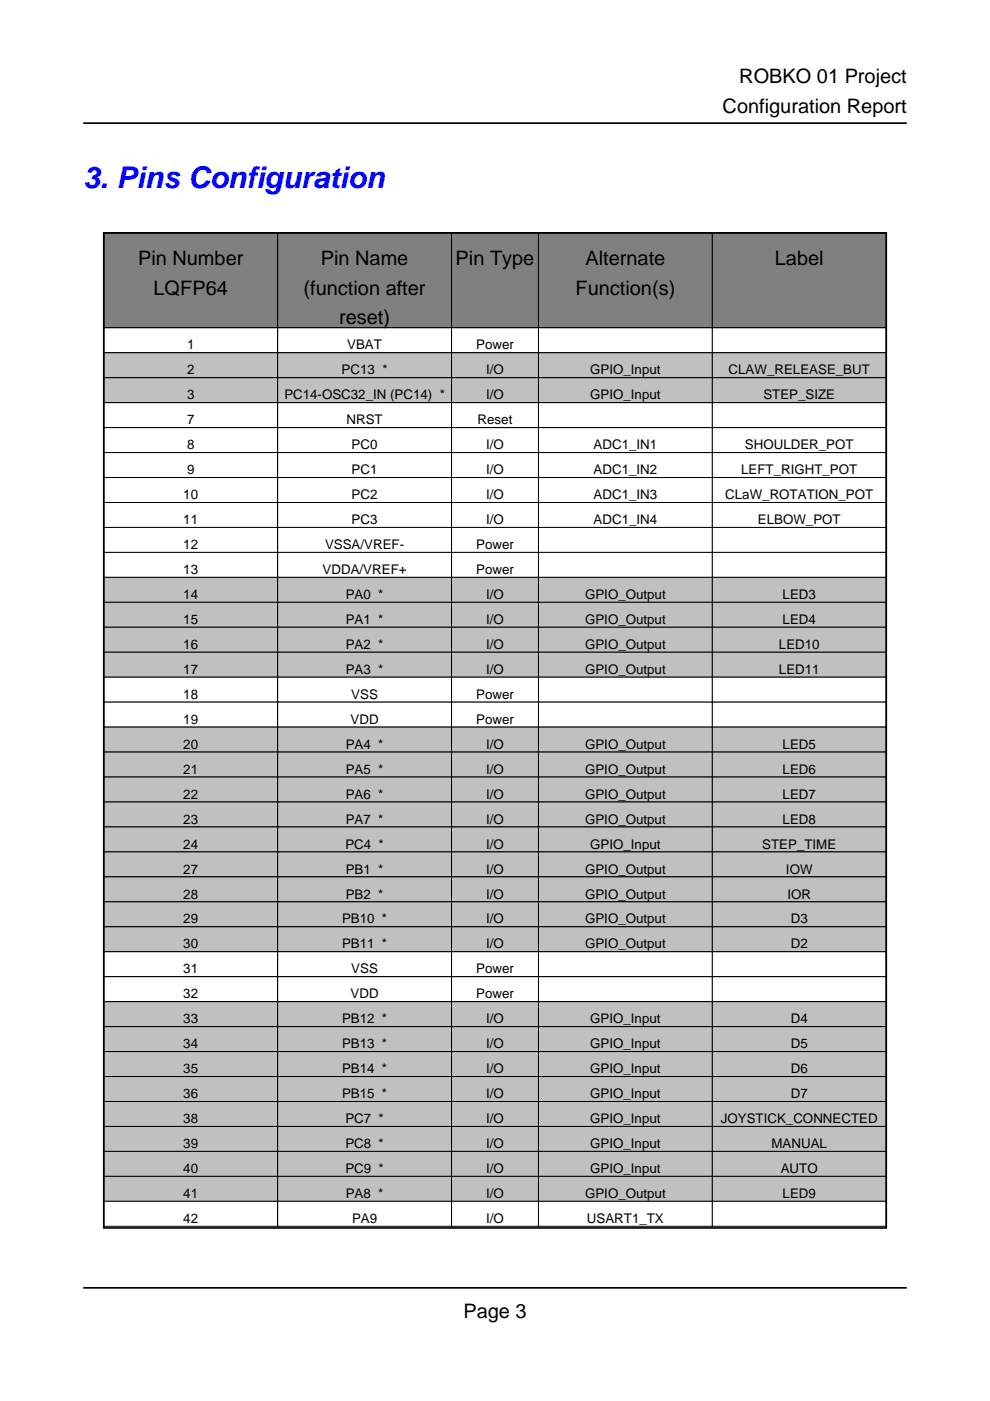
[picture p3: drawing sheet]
<svg xmlns="http://www.w3.org/2000/svg" width="210mm" height="297mm" viewBox="0 0 210 297" stroke-linecap="round" stroke-linejoin="round" font-family="sans-serif">
<defs><g id="words">
<text font-size="6.3" fill="#00f" x="17.6" y="39.9">3. Pins Configuration</text>
<g font-size="4.2">
<text x="156.7" y="17.6">ROBKO 01 Project</text>
<text x="153.2" y="24">Configuration Report</text>
<text x="29.3" y="56.1">Pin Number</text>
<text x="68" y="56.1">Pin Name</text>
<text x="96.6" y="56.1">Pin Type</text>
<text x="124.1" y="56.1">Alternate</text>
<text x="164.3" y="56.1">Label</text>
<text x="32.6" y="62.4">LQFP64</text>
<text x="64.4" y="62.4">(function after</text>
<text x="122" y="62.4">Function(s)</text>
<text x="71.9" y="68.8">reset)</text>
<text x="98.2" y="279.4">Page 3</text>
</g>
<g font-size="2.8">
<text x="39.7" y="74.1">1</text>
<text x="73.6" y="74.1">VBAT</text>
<text x="101" y="74.1">Power</text>
<text x="39.7" y="79.4">2</text>
<text x="72.4" y="79.4">PC13 *</text>
<text x="103.1" y="79.4">I/O</text>
<text x="125.1" y="79.4">GPIO_Input</text>
<text x="154.5" y="79.4">CLAW_RELEASE_BUT</text>
<text x="39.7" y="84.7">3</text>
<text x="39.7" y="90">7</text>
<text x="60.3" y="84.7">PC14-OSC32_IN (PC14) *</text>
<text x="73.5" y="90">NRST</text>
<text x="101.3" y="90">Reset</text>
<text x="103.1" y="84.7">I/O</text>
<text x="125.1" y="84.7">GPIO_Input</text>
<text x="161.9" y="84.7">STEP_SIZE</text>
<text x="39.7" y="95.2">8</text>
<text x="74.6" y="95.2">PC0</text>
<text x="103.1" y="95.2">I/O</text>
<text x="125.9" y="95.2">ADC1_IN1</text>
<text x="157.9" y="95.2">SHOULDER_POT</text>
<text x="39.7" y="100.5">9</text>
<text x="74.6" y="100.5">PC1</text>
<text x="103.1" y="100.5">I/O</text>
<text x="125.9" y="100.5">ADC1_IN2</text>
<text x="157.2" y="100.5">LEFT_RIGHT_POT</text>
<text x="38.9" y="105.8">10</text>
<text x="74.6" y="105.8">PC2</text>
<text x="103.1" y="105.8">I/O</text>
<text x="125.9" y="105.8">ADC1_IN3</text>
<text x="153.8" y="105.8">CLaW_ROTATION_POT</text>
<text x="38.9" y="111.1">11</text>
<text x="74.6" y="111.1">PC3</text>
<text x="103.1" y="111.1">I/O</text>
<text x="125.9" y="111.1">ADC1_IN4</text>
<text x="160.7" y="111.1">ELBOW_POT</text>
<text x="38.9" y="116.4">12</text>
<text x="68.9" y="116.4">VSSA/VREF-</text>
<text x="101" y="116.4">Power</text>
<text x="38.9" y="121.7">13</text>
<text x="68.4" y="121.7">VDDA/VREF+</text>
<text x="101" y="121.7">Power</text>
<text x="38.9" y="127">14</text>
<text x="73.3" y="127">PA0 *</text>
<text x="103.1" y="127">I/O</text>
<text x="124.1" y="127">GPIO_Output</text>
<text x="165.9" y="127">LED3</text>
<text x="38.9" y="132.3">15</text>
<text x="38.9" y="137.6">16</text>
<text x="73.3" y="132.3">PA1 *</text>
<text x="73.3" y="137.6">PA2 *</text>
<text x="103.1" y="132.3">I/O</text>
<text x="103.1" y="137.6">I/O</text>
<text x="124.1" y="132.3">GPIO_Output</text>
<text x="124.1" y="137.6">GPIO_Output</text>
<text x="165.2" y="137.6">LED10</text>
<text x="165.9" y="132.3">LED4</text>
<text x="38.9" y="142.9">17</text>
<text x="73.3" y="142.9">PA3 *</text>
<text x="103.1" y="142.9">I/O</text>
<text x="124.1" y="142.9">GPIO_Output</text>
<text x="165.2" y="142.9">LED11</text>
<text x="38.9" y="148.2">18</text>
<text x="74.5" y="148.2">VSS</text>
<text x="101" y="148.2">Power</text>
<text x="38.9" y="153.5">19</text>
<text x="74.3" y="153.5">VDD</text>
<text x="101" y="153.5">Power</text>
<text x="38.9" y="158.7">20</text>
<text x="73.3" y="158.7">PA4 *</text>
<text x="103.1" y="158.7">I/O</text>
<text x="124.1" y="158.7">GPIO_Output</text>
<text x="165.9" y="158.7">LED5</text>
<text x="38.9" y="164">21</text>
<text x="73.3" y="164">PA5 *</text>
<text x="103.1" y="164">I/O</text>
<text x="124.1" y="164">GPIO_Output</text>
<text x="165.9" y="164">LED6</text>
<text x="38.9" y="169.3">22</text>
<text x="73.3" y="169.3">PA6 *</text>
<text x="103.1" y="169.3">I/O</text>
<text x="124.1" y="169.3">GPIO_Output</text>
<text x="165.9" y="169.3">LED7</text>
<text x="38.9" y="174.6">23</text>
<text x="38.9" y="179.9">24</text>
<text x="73.2" y="179.9">PC4 *</text>
<text x="73.3" y="174.6">PA7 *</text>
<text x="103.1" y="174.6">I/O</text>
<text x="103.1" y="179.9">I/O</text>
<text x="124.1" y="174.6">GPIO_Output</text>
<text x="125.1" y="179.9">GPIO_Input</text>
<text x="161.6" y="179.9">STEP_TIME</text>
<text x="165.9" y="174.6">LED8</text>
<text x="38.9" y="185.2">27</text>
<text x="73.3" y="185.2">PB1 *</text>
<text x="103.1" y="185.2">I/O</text>
<text x="124.1" y="185.2">GPIO_Output</text>
<text x="166.6" y="185.2">IOW</text>
<text x="38.9" y="190.5">28</text>
<text x="73.3" y="190.5">PB2 *</text>
<text x="103.1" y="190.5">I/O</text>
<text x="124.1" y="190.5">GPIO_Output</text>
<text x="167" y="190.5">IOR</text>
<text x="38.9" y="195.8">29</text>
<text x="72.5" y="195.8">PB10 *</text>
<text x="103.1" y="195.8">I/O</text>
<text x="124.1" y="195.8">GPIO_Output</text>
<text x="167.7" y="195.8">D3</text>
<text x="38.9" y="201.1">30</text>
<text x="72.5" y="201.1">PB11 *</text>
<text x="103.1" y="201.1">I/O</text>
<text x="124.1" y="201.1">GPIO_Output</text>
<text x="167.7" y="201.1">D2</text>
<text x="38.9" y="206.4">31</text>
<text x="74.5" y="206.4">VSS</text>
<text x="101" y="206.4">Power</text>
<text x="38.9" y="211.7">32</text>
<text x="74.3" y="211.7">VDD</text>
<text x="101" y="211.7">Power</text>
<text x="38.9" y="217">33</text>
<text x="72.5" y="217">PB12 *</text>
<text x="103.1" y="217">I/O</text>
<text x="125.1" y="217">GPIO_Input</text>
<text x="167.7" y="217">D4</text>
<text x="38.9" y="222.2">34</text>
<text x="38.9" y="227.5">35</text>
<text x="72.5" y="222.2">PB13 *</text>
<text x="72.5" y="227.5">PB14 *</text>
<text x="103.1" y="222.2">I/O</text>
<text x="103.1" y="227.5">I/O</text>
<text x="125.1" y="222.2">GPIO_Input</text>
<text x="125.1" y="227.5">GPIO_Input</text>
<text x="167.7" y="222.2">D5</text>
<text x="167.7" y="227.5">D6</text>
<text x="38.9" y="232.8">36</text>
<text x="72.5" y="232.8">PB15 *</text>
<text x="103.1" y="232.8">I/O</text>
<text x="125.1" y="232.8">GPIO_Input</text>
<text x="167.7" y="232.8">D7</text>
<text x="38.9" y="238.1">38</text>
<text x="73.2" y="238.1">PC7 *</text>
<text x="103.1" y="238.1">I/O</text>
<text x="125.1" y="238.1">GPIO_Input</text>
<text x="152.8" y="238.1">JOYSTICK_CONNECTED</text>
<text x="38.9" y="243.4">39</text>
<text x="73.2" y="243.4">PC8 *</text>
<text x="103.1" y="243.4">I/O</text>
<text x="125.1" y="243.4">GPIO_Input</text>
<text x="163.6" y="243.4">MANUAL</text>
<text x="38.9" y="248.7">40</text>
<text x="73.2" y="248.7">PC9 *</text>
<text x="103.1" y="248.7">I/O</text>
<text x="125.1" y="248.7">GPIO_Input</text>
<text x="165.5" y="248.7">AUTO</text>
<text x="38.9" y="254">41</text>
<text x="73.3" y="254">PA8 *</text>
<text x="103.1" y="254">I/O</text>
<text x="124.1" y="254">GPIO_Output</text>
<text x="165.9" y="254">LED9</text>
<text x="38.9" y="259.3">42</text>
<text x="74.6" y="259.3">PA9</text>
<text x="103.1" y="259.3">I/O</text>
<text x="124.4" y="259.3">USART1_TX</text>
</g>
</g></defs>
<path d="M22 260.3v-210.9h165.9v210.9" fill="none" stroke="#000" stroke-width=".35"/>
<path d="M22 49.4h36.9v20.1h-36.9z" fill="#808080"/>
<path d="M22 49.4h36.9v20.1h-36.9z" fill="none" stroke="#000" stroke-width=".21"/>
<path d="M58.9 49.4h36.8v20.1h-36.8z" fill="#808080"/>
<path d="M58.9 49.4h36.8v20.1h-36.8z" fill="none" stroke="#000" stroke-width=".21"/>
<path d="M95.7 49.4h18.5v20.1h-18.5z" fill="#808080"/>
<path d="M95.7 49.4h18.5v20.1h-18.5z" fill="none" stroke="#000" stroke-width=".21"/>
<path d="M114.2 49.4h36.8v20.1h-36.8z" fill="#808080"/>
<path d="M114.2 49.4h36.8v20.1h-36.8z" fill="none" stroke="#000" stroke-width=".21"/>
<path d="M151 49.4h36.9v20.1h-36.9z" fill="#808080"/>
<path d="M151 49.4h36.9v20.1h-36.9z" fill="none" stroke="#000" stroke-width=".21"/>
<path d="M22 69.5h36.9v5.3h-36.9z" fill="#fff"/>
<path d="M22 69.5h36.9v5.3h-36.9z" fill="none" stroke="#000" stroke-width=".21"/>
<path d="M58.9 69.5h36.8v5.3h-36.8z" fill="#fff"/>
<path d="M58.9 69.5h36.8v5.3h-36.8z" fill="none" stroke="#000" stroke-width=".21"/>
<path d="M95.7 69.5h18.5v5.3h-18.5z" fill="#fff"/>
<path d="M95.7 69.5h18.5v5.3h-18.5z" fill="none" stroke="#000" stroke-width=".21"/>
<path d="M114.2 69.5h36.8v5.3h-36.8z" fill="#fff"/>
<path d="M114.2 69.5h36.8v5.3h-36.8z" fill="none" stroke="#000" stroke-width=".21"/>
<path d="M151 69.5h36.9v5.3h-36.9z" fill="#fff"/>
<path d="M151 69.5h36.9v5.3h-36.9z" fill="none" stroke="#000" stroke-width=".21"/>
<path d="M22 74.8h36.9v5.3h-36.9z" fill="#c0c0c0"/>
<path d="M22 74.8h36.9v5.3h-36.9z" fill="none" stroke="#000" stroke-width=".21"/>
<path d="M58.9 74.8h36.8v5.3h-36.8z" fill="#c0c0c0"/>
<path d="M58.9 74.8h36.8v5.3h-36.8z" fill="none" stroke="#000" stroke-width=".21"/>
<path d="M95.7 74.8h18.5v5.3h-18.5z" fill="#c0c0c0"/>
<path d="M95.7 74.8h18.5v5.3h-18.5z" fill="none" stroke="#000" stroke-width=".21"/>
<path d="M114.2 74.8h36.8v5.3h-36.8z" fill="#c0c0c0"/>
<path d="M114.2 74.8h36.8v5.3h-36.8z" fill="none" stroke="#000" stroke-width=".21"/>
<path d="M151 74.8h36.9v5.3h-36.9z" fill="#c0c0c0"/>
<path d="M151 74.8h36.9v5.3h-36.9z" fill="none" stroke="#000" stroke-width=".21"/>
<path d="M22 80.1h36.9v5.3h-36.9z" fill="#c0c0c0"/>
<path d="M22 80.1h36.9v5.3h-36.9z" fill="none" stroke="#000" stroke-width=".21"/>
<path d="M58.9 80.1h36.8v5.3h-36.8z" fill="#c0c0c0"/>
<path d="M58.9 80.1h36.8v5.3h-36.8z" fill="none" stroke="#000" stroke-width=".21"/>
<path d="M95.7 80.1h18.5v5.3h-18.5z" fill="#c0c0c0"/>
<path d="M95.7 80.1h18.5v5.3h-18.5z" fill="none" stroke="#000" stroke-width=".21"/>
<path d="M114.2 80.1h36.8v5.3h-36.8z" fill="#c0c0c0"/>
<path d="M114.2 80.1h36.8v5.3h-36.8z" fill="none" stroke="#000" stroke-width=".21"/>
<path d="M151 80.1h36.9v5.3h-36.9z" fill="#c0c0c0"/>
<path d="M151 80.1h36.9v5.3h-36.9z" fill="none" stroke="#000" stroke-width=".21"/>
<path d="M22 85.4h36.9v5.3h-36.9z" fill="#fff"/>
<path d="M22 85.4h36.9v5.3h-36.9z" fill="none" stroke="#000" stroke-width=".21"/>
<path d="M58.9 85.4h36.8v5.3h-36.8z" fill="#fff"/>
<path d="M58.9 85.4h36.8v5.3h-36.8z" fill="none" stroke="#000" stroke-width=".21"/>
<path d="M95.7 85.4h18.5v5.3h-18.5z" fill="#fff"/>
<path d="M95.7 85.4h18.5v5.3h-18.5z" fill="none" stroke="#000" stroke-width=".21"/>
<path d="M114.2 85.4h36.8v5.3h-36.8z" fill="#fff"/>
<path d="M114.2 85.4h36.8v5.3h-36.8z" fill="none" stroke="#000" stroke-width=".21"/>
<path d="M151 85.4h36.9v5.3h-36.9z" fill="#fff"/>
<path d="M151 85.4h36.9v5.3h-36.9z" fill="none" stroke="#000" stroke-width=".21"/>
<path d="M22 90.7h36.9v5.3h-36.9z" fill="#fff"/>
<path d="M22 90.7h36.9v5.3h-36.9z" fill="none" stroke="#000" stroke-width=".21"/>
<path d="M58.9 90.7h36.8v5.3h-36.8z" fill="#fff"/>
<path d="M58.9 90.7h36.8v5.3h-36.8z" fill="none" stroke="#000" stroke-width=".21"/>
<path d="M95.7 90.7h18.5v5.3h-18.5z" fill="#fff"/>
<path d="M95.7 90.7h18.5v5.3h-18.5z" fill="none" stroke="#000" stroke-width=".21"/>
<path d="M114.2 90.7h36.8v5.3h-36.8z" fill="#fff"/>
<path d="M114.2 90.7h36.8v5.3h-36.8z" fill="none" stroke="#000" stroke-width=".21"/>
<path d="M151 90.7h36.9v5.3h-36.9z" fill="#fff"/>
<path d="M151 90.7h36.9v5.3h-36.9z" fill="none" stroke="#000" stroke-width=".21"/>
<path d="M22 96h36.9v5.2h-36.9z" fill="#fff"/>
<path d="M22 96h36.9v5.2h-36.9z" fill="none" stroke="#000" stroke-width=".21"/>
<path d="M58.9 96h36.8v5.2h-36.8z" fill="#fff"/>
<path d="M58.9 96h36.8v5.2h-36.8z" fill="none" stroke="#000" stroke-width=".21"/>
<path d="M95.7 96h18.5v5.2h-18.5z" fill="#fff"/>
<path d="M95.7 96h18.5v5.2h-18.5z" fill="none" stroke="#000" stroke-width=".21"/>
<path d="M114.2 96h36.8v5.2h-36.8z" fill="#fff"/>
<path d="M114.2 96h36.8v5.2h-36.8z" fill="none" stroke="#000" stroke-width=".21"/>
<path d="M151 96h36.9v5.2h-36.9z" fill="#fff"/>
<path d="M151 96h36.9v5.2h-36.9z" fill="none" stroke="#000" stroke-width=".21"/>
<path d="M22 101.2h36.9v5.3h-36.9z" fill="#fff"/>
<path d="M22 101.2h36.9v5.3h-36.9z" fill="none" stroke="#000" stroke-width=".21"/>
<path d="M58.9 101.2h36.8v5.3h-36.8z" fill="#fff"/>
<path d="M58.9 101.2h36.8v5.3h-36.8z" fill="none" stroke="#000" stroke-width=".21"/>
<path d="M95.7 101.2h18.5v5.3h-18.5z" fill="#fff"/>
<path d="M95.7 101.2h18.5v5.3h-18.5z" fill="none" stroke="#000" stroke-width=".21"/>
<path d="M114.2 101.2h36.8v5.3h-36.8z" fill="#fff"/>
<path d="M114.2 101.2h36.8v5.3h-36.8z" fill="none" stroke="#000" stroke-width=".21"/>
<path d="M151 101.2h36.9v5.3h-36.9z" fill="#fff"/>
<path d="M151 101.2h36.9v5.3h-36.9z" fill="none" stroke="#000" stroke-width=".21"/>
<path d="M22 106.5h36.9v5.3h-36.9z" fill="#fff"/>
<path d="M22 106.5h36.9v5.3h-36.9z" fill="none" stroke="#000" stroke-width=".21"/>
<path d="M58.9 106.5h36.8v5.3h-36.8z" fill="#fff"/>
<path d="M58.9 106.5h36.8v5.3h-36.8z" fill="none" stroke="#000" stroke-width=".21"/>
<path d="M95.7 106.5h18.5v5.3h-18.5z" fill="#fff"/>
<path d="M95.7 106.5h18.5v5.3h-18.5z" fill="none" stroke="#000" stroke-width=".21"/>
<path d="M114.2 106.5h36.8v5.3h-36.8z" fill="#fff"/>
<path d="M114.2 106.5h36.8v5.3h-36.8z" fill="none" stroke="#000" stroke-width=".21"/>
<path d="M151 106.5h36.9v5.3h-36.9z" fill="#fff"/>
<path d="M151 106.5h36.9v5.3h-36.9z" fill="none" stroke="#000" stroke-width=".21"/>
<path d="M22 111.8h36.9v5.3h-36.9z" fill="#fff"/>
<path d="M22 111.8h36.9v5.3h-36.9z" fill="none" stroke="#000" stroke-width=".21"/>
<path d="M58.9 111.8h36.8v5.3h-36.8z" fill="#fff"/>
<path d="M58.9 111.8h36.8v5.3h-36.8z" fill="none" stroke="#000" stroke-width=".21"/>
<path d="M95.7 111.8h18.5v5.3h-18.5z" fill="#fff"/>
<path d="M95.7 111.8h18.5v5.3h-18.5z" fill="none" stroke="#000" stroke-width=".21"/>
<path d="M114.2 111.8h36.8v5.3h-36.8z" fill="#fff"/>
<path d="M114.2 111.8h36.8v5.3h-36.8z" fill="none" stroke="#000" stroke-width=".21"/>
<path d="M151 111.8h36.9v5.3h-36.9z" fill="#fff"/>
<path d="M151 111.8h36.9v5.3h-36.9z" fill="none" stroke="#000" stroke-width=".21"/>
<path d="M22 117.1h36.9v5.3h-36.9z" fill="#fff"/>
<path d="M22 117.1h36.9v5.3h-36.9z" fill="none" stroke="#000" stroke-width=".21"/>
<path d="M58.9 117.1h36.8v5.3h-36.8z" fill="#fff"/>
<path d="M58.9 117.1h36.8v5.3h-36.8z" fill="none" stroke="#000" stroke-width=".21"/>
<path d="M95.7 117.1h18.5v5.3h-18.5z" fill="#fff"/>
<path d="M95.7 117.1h18.5v5.3h-18.5z" fill="none" stroke="#000" stroke-width=".21"/>
<path d="M114.2 117.1h36.8v5.3h-36.8z" fill="#fff"/>
<path d="M114.2 117.1h36.8v5.3h-36.8z" fill="none" stroke="#000" stroke-width=".21"/>
<path d="M151 117.1h36.9v5.3h-36.9z" fill="#fff"/>
<path d="M151 117.1h36.9v5.3h-36.9z" fill="none" stroke="#000" stroke-width=".21"/>
<path d="M22 122.4h36.9v5.3h-36.9z" fill="#c0c0c0"/>
<path d="M22 122.4h36.9v5.3h-36.9z" fill="none" stroke="#000" stroke-width=".21"/>
<path d="M58.9 122.4h36.8v5.3h-36.8z" fill="#c0c0c0"/>
<path d="M58.9 122.4h36.8v5.3h-36.8z" fill="none" stroke="#000" stroke-width=".21"/>
<path d="M95.7 122.4h18.5v5.3h-18.5z" fill="#c0c0c0"/>
<path d="M95.7 122.4h18.5v5.3h-18.5z" fill="none" stroke="#000" stroke-width=".21"/>
<path d="M114.2 122.4h36.8v5.3h-36.8z" fill="#c0c0c0"/>
<path d="M114.2 122.4h36.8v5.3h-36.8z" fill="none" stroke="#000" stroke-width=".21"/>
<path d="M151 122.4h36.9v5.3h-36.9z" fill="#c0c0c0"/>
<path d="M151 122.4h36.9v5.3h-36.9z" fill="none" stroke="#000" stroke-width=".21"/>
<path d="M22 127.7h36.9v5.3h-36.9z" fill="#c0c0c0"/>
<path d="M22 127.7h36.9v5.3h-36.9z" fill="none" stroke="#000" stroke-width=".21"/>
<path d="M58.9 127.7h36.8v5.3h-36.8z" fill="#c0c0c0"/>
<path d="M58.9 127.7h36.8v5.3h-36.8z" fill="none" stroke="#000" stroke-width=".21"/>
<path d="M95.7 127.7h18.5v5.3h-18.5z" fill="#c0c0c0"/>
<path d="M95.7 127.7h18.5v5.3h-18.5z" fill="none" stroke="#000" stroke-width=".21"/>
<path d="M114.2 127.7h36.8v5.3h-36.8z" fill="#c0c0c0"/>
<path d="M114.2 127.7h36.8v5.3h-36.8z" fill="none" stroke="#000" stroke-width=".21"/>
<path d="M151 127.7h36.9v5.3h-36.9z" fill="#c0c0c0"/>
<path d="M151 127.7h36.9v5.3h-36.9z" fill="none" stroke="#000" stroke-width=".21"/>
<path d="M22 133h36.9v5.3h-36.9z" fill="#c0c0c0"/>
<path d="M22 133h36.9v5.3h-36.9z" fill="none" stroke="#000" stroke-width=".21"/>
<path d="M58.9 133h36.8v5.3h-36.8z" fill="#c0c0c0"/>
<path d="M58.9 133h36.8v5.3h-36.8z" fill="none" stroke="#000" stroke-width=".21"/>
<path d="M95.7 133h18.5v5.3h-18.5z" fill="#c0c0c0"/>
<path d="M95.7 133h18.5v5.3h-18.5z" fill="none" stroke="#000" stroke-width=".21"/>
<path d="M114.2 133h36.8v5.3h-36.8z" fill="#c0c0c0"/>
<path d="M114.2 133h36.8v5.3h-36.8z" fill="none" stroke="#000" stroke-width=".21"/>
<path d="M151 133h36.9v5.3h-36.9z" fill="#c0c0c0"/>
<path d="M151 133h36.9v5.3h-36.9z" fill="none" stroke="#000" stroke-width=".21"/>
<path d="M22 138.3h36.9v5.3h-36.9z" fill="#c0c0c0"/>
<path d="M22 138.3h36.9v5.3h-36.9z" fill="none" stroke="#000" stroke-width=".21"/>
<path d="M58.9 138.3h36.8v5.3h-36.8z" fill="#c0c0c0"/>
<path d="M58.9 138.3h36.8v5.3h-36.8z" fill="none" stroke="#000" stroke-width=".21"/>
<path d="M95.7 138.3h18.5v5.3h-18.5z" fill="#c0c0c0"/>
<path d="M95.7 138.3h18.5v5.3h-18.5z" fill="none" stroke="#000" stroke-width=".21"/>
<path d="M114.2 138.3h36.8v5.3h-36.8z" fill="#c0c0c0"/>
<path d="M114.2 138.3h36.8v5.3h-36.8z" fill="none" stroke="#000" stroke-width=".21"/>
<path d="M151 138.3h36.9v5.3h-36.9z" fill="#c0c0c0"/>
<path d="M151 138.3h36.9v5.3h-36.9z" fill="none" stroke="#000" stroke-width=".21"/>
<path d="M22 143.6h36.9v5.3h-36.9z" fill="#fff"/>
<path d="M22 143.6h36.9v5.3h-36.9z" fill="none" stroke="#000" stroke-width=".21"/>
<path d="M58.9 143.6h36.8v5.3h-36.8z" fill="#fff"/>
<path d="M58.9 143.6h36.8v5.3h-36.8z" fill="none" stroke="#000" stroke-width=".21"/>
<path d="M95.7 143.6h18.5v5.3h-18.5z" fill="#fff"/>
<path d="M95.7 143.6h18.5v5.3h-18.5z" fill="none" stroke="#000" stroke-width=".21"/>
<path d="M114.2 143.6h36.8v5.3h-36.8z" fill="#fff"/>
<path d="M114.2 143.6h36.8v5.3h-36.8z" fill="none" stroke="#000" stroke-width=".21"/>
<path d="M151 143.6h36.9v5.3h-36.9z" fill="#fff"/>
<path d="M151 143.6h36.9v5.3h-36.9z" fill="none" stroke="#000" stroke-width=".21"/>
<path d="M22 148.9h36.9v5.3h-36.9z" fill="#fff"/>
<path d="M22 148.9h36.9v5.3h-36.9z" fill="none" stroke="#000" stroke-width=".21"/>
<path d="M58.9 148.9h36.8v5.3h-36.8z" fill="#fff"/>
<path d="M58.9 148.9h36.8v5.3h-36.8z" fill="none" stroke="#000" stroke-width=".21"/>
<path d="M95.7 148.9h18.5v5.3h-18.5z" fill="#fff"/>
<path d="M95.7 148.9h18.5v5.3h-18.5z" fill="none" stroke="#000" stroke-width=".21"/>
<path d="M114.2 148.9h36.8v5.3h-36.8z" fill="#fff"/>
<path d="M114.2 148.9h36.8v5.3h-36.8z" fill="none" stroke="#000" stroke-width=".21"/>
<path d="M151 148.9h36.9v5.3h-36.9z" fill="#fff"/>
<path d="M151 148.9h36.9v5.3h-36.9z" fill="none" stroke="#000" stroke-width=".21"/>
<path d="M22 154.2h36.9v5.3h-36.9z" fill="#c0c0c0"/>
<path d="M22 154.2h36.9v5.3h-36.9z" fill="none" stroke="#000" stroke-width=".21"/>
<path d="M58.9 154.2h36.8v5.3h-36.8z" fill="#c0c0c0"/>
<path d="M58.9 154.2h36.8v5.3h-36.8z" fill="none" stroke="#000" stroke-width=".21"/>
<path d="M95.7 154.2h18.5v5.3h-18.5z" fill="#c0c0c0"/>
<path d="M95.7 154.2h18.5v5.3h-18.5z" fill="none" stroke="#000" stroke-width=".21"/>
<path d="M114.2 154.2h36.8v5.3h-36.8z" fill="#c0c0c0"/>
<path d="M114.2 154.2h36.8v5.3h-36.8z" fill="none" stroke="#000" stroke-width=".21"/>
<path d="M151 154.2h36.9v5.3h-36.9z" fill="#c0c0c0"/>
<path d="M151 154.2h36.9v5.3h-36.9z" fill="none" stroke="#000" stroke-width=".21"/>
<path d="M22 159.5h36.9v5.2h-36.9z" fill="#c0c0c0"/>
<path d="M22 159.5h36.9v5.2h-36.9z" fill="none" stroke="#000" stroke-width=".21"/>
<path d="M58.9 159.5h36.8v5.2h-36.8z" fill="#c0c0c0"/>
<path d="M58.9 159.5h36.8v5.2h-36.8z" fill="none" stroke="#000" stroke-width=".21"/>
<path d="M95.7 159.5h18.5v5.2h-18.5z" fill="#c0c0c0"/>
<path d="M95.7 159.5h18.5v5.2h-18.5z" fill="none" stroke="#000" stroke-width=".21"/>
<path d="M114.2 159.5h36.8v5.2h-36.8z" fill="#c0c0c0"/>
<path d="M114.2 159.5h36.8v5.2h-36.8z" fill="none" stroke="#000" stroke-width=".21"/>
<path d="M151 159.5h36.9v5.2h-36.9z" fill="#c0c0c0"/>
<path d="M151 159.5h36.9v5.2h-36.9z" fill="none" stroke="#000" stroke-width=".21"/>
<path d="M22 164.7h36.9v5.3h-36.9z" fill="#c0c0c0"/>
<path d="M22 164.7h36.9v5.3h-36.9z" fill="none" stroke="#000" stroke-width=".21"/>
<path d="M58.9 164.7h36.8v5.3h-36.8z" fill="#c0c0c0"/>
<path d="M58.9 164.7h36.8v5.3h-36.8z" fill="none" stroke="#000" stroke-width=".21"/>
<path d="M95.7 164.7h18.5v5.3h-18.5z" fill="#c0c0c0"/>
<path d="M95.7 164.7h18.5v5.3h-18.5z" fill="none" stroke="#000" stroke-width=".21"/>
<path d="M114.2 164.7h36.8v5.3h-36.8z" fill="#c0c0c0"/>
<path d="M114.2 164.7h36.8v5.3h-36.8z" fill="none" stroke="#000" stroke-width=".21"/>
<path d="M151 164.7h36.9v5.3h-36.9z" fill="#c0c0c0"/>
<path d="M151 164.7h36.9v5.3h-36.9z" fill="none" stroke="#000" stroke-width=".21"/>
<path d="M22 170h36.9v5.3h-36.9z" fill="#c0c0c0"/>
<path d="M22 170h36.9v5.3h-36.9z" fill="none" stroke="#000" stroke-width=".21"/>
<path d="M58.9 170h36.8v5.3h-36.8z" fill="#c0c0c0"/>
<path d="M58.9 170h36.8v5.3h-36.8z" fill="none" stroke="#000" stroke-width=".21"/>
<path d="M95.7 170h18.5v5.3h-18.5z" fill="#c0c0c0"/>
<path d="M95.7 170h18.5v5.3h-18.5z" fill="none" stroke="#000" stroke-width=".21"/>
<path d="M114.2 170h36.8v5.3h-36.8z" fill="#c0c0c0"/>
<path d="M114.2 170h36.8v5.3h-36.8z" fill="none" stroke="#000" stroke-width=".21"/>
<path d="M151 170h36.9v5.3h-36.9z" fill="#c0c0c0"/>
<path d="M151 170h36.9v5.3h-36.9z" fill="none" stroke="#000" stroke-width=".21"/>
<path d="M22 175.3h36.9v5.3h-36.9z" fill="#c0c0c0"/>
<path d="M22 175.3h36.9v5.3h-36.9z" fill="none" stroke="#000" stroke-width=".21"/>
<path d="M58.9 175.3h36.8v5.3h-36.8z" fill="#c0c0c0"/>
<path d="M58.9 175.3h36.8v5.3h-36.8z" fill="none" stroke="#000" stroke-width=".21"/>
<path d="M95.7 175.3h18.5v5.3h-18.5z" fill="#c0c0c0"/>
<path d="M95.7 175.3h18.5v5.3h-18.5z" fill="none" stroke="#000" stroke-width=".21"/>
<path d="M114.2 175.3h36.8v5.3h-36.8z" fill="#c0c0c0"/>
<path d="M114.2 175.3h36.8v5.3h-36.8z" fill="none" stroke="#000" stroke-width=".21"/>
<path d="M151 175.3h36.9v5.3h-36.9z" fill="#c0c0c0"/>
<path d="M151 175.3h36.9v5.3h-36.9z" fill="none" stroke="#000" stroke-width=".21"/>
<path d="M22 180.6h36.9v5.3h-36.9z" fill="#c0c0c0"/>
<path d="M22 180.6h36.9v5.3h-36.9z" fill="none" stroke="#000" stroke-width=".21"/>
<path d="M58.9 180.6h36.8v5.3h-36.8z" fill="#c0c0c0"/>
<path d="M58.9 180.6h36.8v5.3h-36.8z" fill="none" stroke="#000" stroke-width=".21"/>
<path d="M95.7 180.6h18.5v5.3h-18.5z" fill="#c0c0c0"/>
<path d="M95.7 180.6h18.5v5.3h-18.5z" fill="none" stroke="#000" stroke-width=".21"/>
<path d="M114.2 180.6h36.8v5.3h-36.8z" fill="#c0c0c0"/>
<path d="M114.2 180.6h36.8v5.3h-36.8z" fill="none" stroke="#000" stroke-width=".21"/>
<path d="M151 180.6h36.9v5.3h-36.9z" fill="#c0c0c0"/>
<path d="M151 180.6h36.9v5.3h-36.9z" fill="none" stroke="#000" stroke-width=".21"/>
<path d="M22 185.9h36.9v5.3h-36.9z" fill="#c0c0c0"/>
<path d="M22 185.9h36.9v5.3h-36.9z" fill="none" stroke="#000" stroke-width=".21"/>
<path d="M58.9 185.9h36.8v5.3h-36.8z" fill="#c0c0c0"/>
<path d="M58.9 185.9h36.8v5.3h-36.8z" fill="none" stroke="#000" stroke-width=".21"/>
<path d="M95.7 185.9h18.5v5.3h-18.5z" fill="#c0c0c0"/>
<path d="M95.7 185.9h18.5v5.3h-18.5z" fill="none" stroke="#000" stroke-width=".21"/>
<path d="M114.2 185.9h36.8v5.3h-36.8z" fill="#c0c0c0"/>
<path d="M114.2 185.9h36.8v5.3h-36.8z" fill="none" stroke="#000" stroke-width=".21"/>
<path d="M151 185.9h36.9v5.3h-36.9z" fill="#c0c0c0"/>
<path d="M151 185.9h36.9v5.3h-36.9z" fill="none" stroke="#000" stroke-width=".21"/>
<path d="M22 191.2h36.9v5.3h-36.9z" fill="#c0c0c0"/>
<path d="M22 191.2h36.9v5.3h-36.9z" fill="none" stroke="#000" stroke-width=".21"/>
<path d="M58.9 191.2h36.8v5.3h-36.8z" fill="#c0c0c0"/>
<path d="M58.9 191.2h36.8v5.3h-36.8z" fill="none" stroke="#000" stroke-width=".21"/>
<path d="M95.7 191.2h18.5v5.3h-18.5z" fill="#c0c0c0"/>
<path d="M95.7 191.2h18.5v5.3h-18.5z" fill="none" stroke="#000" stroke-width=".21"/>
<path d="M114.2 191.2h36.8v5.3h-36.8z" fill="#c0c0c0"/>
<path d="M114.2 191.2h36.8v5.3h-36.8z" fill="none" stroke="#000" stroke-width=".21"/>
<path d="M151 191.2h36.9v5.3h-36.9z" fill="#c0c0c0"/>
<path d="M151 191.2h36.9v5.3h-36.9z" fill="none" stroke="#000" stroke-width=".21"/>
<path d="M22 196.5h36.9v5.3h-36.9z" fill="#c0c0c0"/>
<path d="M22 196.5h36.9v5.3h-36.9z" fill="none" stroke="#000" stroke-width=".21"/>
<path d="M58.9 196.5h36.8v5.3h-36.8z" fill="#c0c0c0"/>
<path d="M58.9 196.5h36.8v5.3h-36.8z" fill="none" stroke="#000" stroke-width=".21"/>
<path d="M95.7 196.5h18.5v5.3h-18.5z" fill="#c0c0c0"/>
<path d="M95.7 196.5h18.5v5.3h-18.5z" fill="none" stroke="#000" stroke-width=".21"/>
<path d="M114.2 196.5h36.8v5.3h-36.8z" fill="#c0c0c0"/>
<path d="M114.2 196.5h36.8v5.3h-36.8z" fill="none" stroke="#000" stroke-width=".21"/>
<path d="M151 196.5h36.9v5.3h-36.9z" fill="#c0c0c0"/>
<path d="M151 196.5h36.9v5.3h-36.9z" fill="none" stroke="#000" stroke-width=".21"/>
<path d="M22 201.8h36.9v5.3h-36.9z" fill="#fff"/>
<path d="M22 201.8h36.9v5.3h-36.9z" fill="none" stroke="#000" stroke-width=".21"/>
<path d="M58.9 201.8h36.8v5.3h-36.8z" fill="#fff"/>
<path d="M58.9 201.8h36.8v5.3h-36.8z" fill="none" stroke="#000" stroke-width=".21"/>
<path d="M95.7 201.8h18.5v5.3h-18.5z" fill="#fff"/>
<path d="M95.7 201.8h18.5v5.3h-18.5z" fill="none" stroke="#000" stroke-width=".21"/>
<path d="M114.2 201.8h36.8v5.3h-36.8z" fill="#fff"/>
<path d="M114.2 201.8h36.8v5.3h-36.8z" fill="none" stroke="#000" stroke-width=".21"/>
<path d="M151 201.8h36.9v5.3h-36.9z" fill="#fff"/>
<path d="M151 201.8h36.9v5.3h-36.9z" fill="none" stroke="#000" stroke-width=".21"/>
<path d="M22 207.1h36.9v5.3h-36.9z" fill="#fff"/>
<path d="M22 207.1h36.9v5.3h-36.9z" fill="none" stroke="#000" stroke-width=".21"/>
<path d="M58.9 207.1h36.8v5.3h-36.8z" fill="#fff"/>
<path d="M58.9 207.1h36.8v5.3h-36.8z" fill="none" stroke="#000" stroke-width=".21"/>
<path d="M95.7 207.1h18.5v5.3h-18.5z" fill="#fff"/>
<path d="M95.7 207.1h18.5v5.3h-18.5z" fill="none" stroke="#000" stroke-width=".21"/>
<path d="M114.2 207.1h36.8v5.3h-36.8z" fill="#fff"/>
<path d="M114.2 207.1h36.8v5.3h-36.8z" fill="none" stroke="#000" stroke-width=".21"/>
<path d="M151 207.1h36.9v5.3h-36.9z" fill="#fff"/>
<path d="M151 207.1h36.9v5.3h-36.9z" fill="none" stroke="#000" stroke-width=".21"/>
<path d="M22 212.4h36.9v5.3h-36.9z" fill="#c0c0c0"/>
<path d="M22 212.4h36.9v5.3h-36.9z" fill="none" stroke="#000" stroke-width=".21"/>
<path d="M58.9 212.4h36.8v5.3h-36.8z" fill="#c0c0c0"/>
<path d="M58.9 212.4h36.8v5.3h-36.8z" fill="none" stroke="#000" stroke-width=".21"/>
<path d="M95.7 212.4h18.5v5.3h-18.5z" fill="#c0c0c0"/>
<path d="M95.7 212.4h18.5v5.3h-18.5z" fill="none" stroke="#000" stroke-width=".21"/>
<path d="M114.2 212.4h36.8v5.3h-36.8z" fill="#c0c0c0"/>
<path d="M114.2 212.4h36.8v5.3h-36.8z" fill="none" stroke="#000" stroke-width=".21"/>
<path d="M151 212.4h36.9v5.3h-36.9z" fill="#c0c0c0"/>
<path d="M151 212.4h36.9v5.3h-36.9z" fill="none" stroke="#000" stroke-width=".21"/>
<path d="M22 217.7h36.9v5.3h-36.9z" fill="#c0c0c0"/>
<path d="M22 217.7h36.9v5.3h-36.9z" fill="none" stroke="#000" stroke-width=".21"/>
<path d="M58.9 217.7h36.8v5.3h-36.8z" fill="#c0c0c0"/>
<path d="M58.9 217.7h36.8v5.3h-36.8z" fill="none" stroke="#000" stroke-width=".21"/>
<path d="M95.7 217.7h18.5v5.3h-18.5z" fill="#c0c0c0"/>
<path d="M95.7 217.7h18.5v5.3h-18.5z" fill="none" stroke="#000" stroke-width=".21"/>
<path d="M114.2 217.7h36.8v5.3h-36.8z" fill="#c0c0c0"/>
<path d="M114.2 217.7h36.8v5.3h-36.8z" fill="none" stroke="#000" stroke-width=".21"/>
<path d="M151 217.7h36.9v5.3h-36.9z" fill="#c0c0c0"/>
<path d="M151 217.7h36.9v5.3h-36.9z" fill="none" stroke="#000" stroke-width=".21"/>
<path d="M22 223h36.9v5.2h-36.9z" fill="#c0c0c0"/>
<path d="M22 223h36.9v5.2h-36.9z" fill="none" stroke="#000" stroke-width=".21"/>
<path d="M58.9 223h36.8v5.2h-36.8z" fill="#c0c0c0"/>
<path d="M58.9 223h36.8v5.2h-36.8z" fill="none" stroke="#000" stroke-width=".21"/>
<path d="M95.7 223h18.5v5.2h-18.5z" fill="#c0c0c0"/>
<path d="M95.7 223h18.5v5.2h-18.5z" fill="none" stroke="#000" stroke-width=".21"/>
<path d="M114.2 223h36.8v5.2h-36.8z" fill="#c0c0c0"/>
<path d="M114.2 223h36.8v5.2h-36.8z" fill="none" stroke="#000" stroke-width=".21"/>
<path d="M151 223h36.9v5.2h-36.9z" fill="#c0c0c0"/>
<path d="M151 223h36.9v5.2h-36.9z" fill="none" stroke="#000" stroke-width=".21"/>
<path d="M22 228.2h36.9v5.3h-36.9z" fill="#c0c0c0"/>
<path d="M22 228.2h36.9v5.3h-36.9z" fill="none" stroke="#000" stroke-width=".21"/>
<path d="M58.9 228.2h36.8v5.3h-36.8z" fill="#c0c0c0"/>
<path d="M58.9 228.2h36.8v5.3h-36.8z" fill="none" stroke="#000" stroke-width=".21"/>
<path d="M95.7 228.2h18.5v5.3h-18.5z" fill="#c0c0c0"/>
<path d="M95.7 228.2h18.5v5.3h-18.5z" fill="none" stroke="#000" stroke-width=".21"/>
<path d="M114.2 228.2h36.8v5.3h-36.8z" fill="#c0c0c0"/>
<path d="M114.2 228.2h36.8v5.3h-36.8z" fill="none" stroke="#000" stroke-width=".21"/>
<path d="M151 228.2h36.9v5.3h-36.9z" fill="#c0c0c0"/>
<path d="M151 228.2h36.9v5.3h-36.9z" fill="none" stroke="#000" stroke-width=".21"/>
<path d="M22 233.5h36.9v5.3h-36.9z" fill="#c0c0c0"/>
<path d="M22 233.5h36.9v5.3h-36.9z" fill="none" stroke="#000" stroke-width=".21"/>
<path d="M58.9 233.5h36.8v5.3h-36.8z" fill="#c0c0c0"/>
<path d="M58.9 233.5h36.8v5.3h-36.8z" fill="none" stroke="#000" stroke-width=".21"/>
<path d="M95.7 233.5h18.5v5.3h-18.5z" fill="#c0c0c0"/>
<path d="M95.7 233.5h18.5v5.3h-18.5z" fill="none" stroke="#000" stroke-width=".21"/>
<path d="M114.2 233.5h36.8v5.3h-36.8z" fill="#c0c0c0"/>
<path d="M114.2 233.5h36.8v5.3h-36.8z" fill="none" stroke="#000" stroke-width=".21"/>
<path d="M151 233.5h36.9v5.3h-36.9z" fill="#c0c0c0"/>
<path d="M151 233.5h36.9v5.3h-36.9z" fill="none" stroke="#000" stroke-width=".21"/>
<path d="M22 238.8h36.9v5.3h-36.9z" fill="#c0c0c0"/>
<path d="M22 238.8h36.9v5.3h-36.9z" fill="none" stroke="#000" stroke-width=".21"/>
<path d="M58.9 238.8h36.8v5.3h-36.8z" fill="#c0c0c0"/>
<path d="M58.9 238.8h36.8v5.3h-36.8z" fill="none" stroke="#000" stroke-width=".21"/>
<path d="M95.7 238.8h18.5v5.3h-18.5z" fill="#c0c0c0"/>
<path d="M95.7 238.8h18.5v5.3h-18.5z" fill="none" stroke="#000" stroke-width=".21"/>
<path d="M114.2 238.8h36.8v5.3h-36.8z" fill="#c0c0c0"/>
<path d="M114.2 238.8h36.8v5.3h-36.8z" fill="none" stroke="#000" stroke-width=".21"/>
<path d="M151 238.8h36.9v5.3h-36.9z" fill="#c0c0c0"/>
<path d="M151 238.8h36.9v5.3h-36.9z" fill="none" stroke="#000" stroke-width=".21"/>
<path d="M22 244.1h36.9v5.3h-36.9z" fill="#c0c0c0"/>
<path d="M22 244.1h36.9v5.3h-36.9z" fill="none" stroke="#000" stroke-width=".21"/>
<path d="M58.9 244.1h36.8v5.3h-36.8z" fill="#c0c0c0"/>
<path d="M58.9 244.1h36.8v5.3h-36.8z" fill="none" stroke="#000" stroke-width=".21"/>
<path d="M95.7 244.1h18.5v5.3h-18.5z" fill="#c0c0c0"/>
<path d="M95.7 244.1h18.5v5.3h-18.5z" fill="none" stroke="#000" stroke-width=".21"/>
<path d="M114.2 244.1h36.8v5.3h-36.8z" fill="#c0c0c0"/>
<path d="M114.2 244.1h36.8v5.3h-36.8z" fill="none" stroke="#000" stroke-width=".21"/>
<path d="M151 244.1h36.9v5.3h-36.9z" fill="#c0c0c0"/>
<path d="M151 244.1h36.9v5.3h-36.9z" fill="none" stroke="#000" stroke-width=".21"/>
<path d="M22 249.4h36.9v5.3h-36.9z" fill="#c0c0c0"/>
<path d="M22 249.4h36.9v5.3h-36.9z" fill="none" stroke="#000" stroke-width=".21"/>
<path d="M58.9 249.4h36.8v5.3h-36.8z" fill="#c0c0c0"/>
<path d="M58.9 249.4h36.8v5.3h-36.8z" fill="none" stroke="#000" stroke-width=".21"/>
<path d="M95.7 249.4h18.5v5.3h-18.5z" fill="#c0c0c0"/>
<path d="M95.7 249.4h18.5v5.3h-18.5z" fill="none" stroke="#000" stroke-width=".21"/>
<path d="M114.2 249.4h36.8v5.3h-36.8z" fill="#c0c0c0"/>
<path d="M114.2 249.4h36.8v5.3h-36.8z" fill="none" stroke="#000" stroke-width=".21"/>
<path d="M151 249.4h36.9v5.3h-36.9z" fill="#c0c0c0"/>
<path d="M151 249.4h36.9v5.3h-36.9z" fill="none" stroke="#000" stroke-width=".21"/>
<path d="M22 254.7h36.9v5.3h-36.9z" fill="#fff"/>
<path d="M22 254.7h36.9v5.3h-36.9z" fill="none" stroke="#000" stroke-width=".21"/>
<path d="M58.9 254.7h36.8v5.3h-36.8z" fill="#fff"/>
<path d="M58.9 254.7h36.8v5.3h-36.8z" fill="none" stroke="#000" stroke-width=".21"/>
<path d="M95.7 254.7h18.5v5.3h-18.5z" fill="#fff"/>
<path d="M95.7 254.7h18.5v5.3h-18.5z" fill="none" stroke="#000" stroke-width=".21"/>
<path d="M114.2 254.7h36.8v5.3h-36.8z" fill="#fff"/>
<path d="M114.2 254.7h36.8v5.3h-36.8z" fill="none" stroke="#000" stroke-width=".21"/>
<path d="M151 254.7h36.9v5.3h-36.9z" fill="#fff"/>
<path d="M151 254.7h36.9v5.3h-36.9z" fill="none" stroke="#000" stroke-width=".21"/>
<path d="M17.6 26.1h174.7M22 49.4h165.9v210.9h-165.9zM17.6 273h174.7" fill="none" stroke="#000" stroke-width=".35"/>
<use href="#words"/>
</svg>
